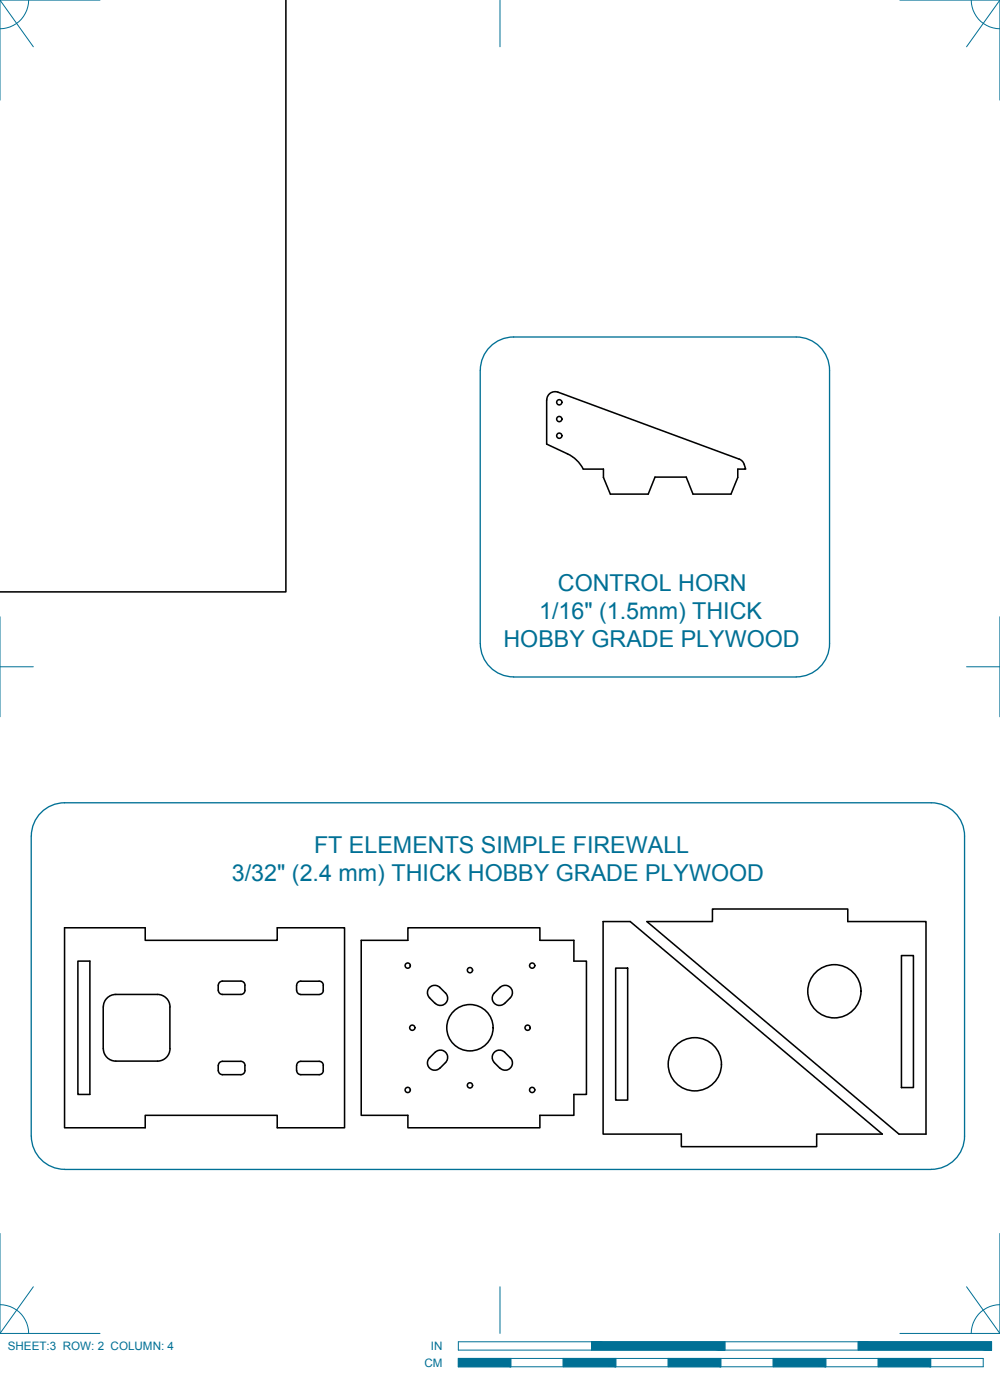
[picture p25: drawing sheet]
<svg xmlns="http://www.w3.org/2000/svg" width="190mm" height="267mm" viewBox="0 0 190 267" stroke-linecap="round" stroke-linejoin="round" font-family="sans-serif">
<defs><g id="words">
<g font-size="4.4" fill="#007095">
<text x="106.3" y="112.6">CONTROL HORN</text>
<text x="102.7" y="117.9">1/16&quot; (1.5mm) THICK</text>
<text x="95.9" y="123.3">HOBBY GRADE PLYWOOD</text>
<text x="44.2" y="167.9">3/32&quot; (2.4 mm) THICK HOBBY GRADE PLYWOOD</text>
<text x="59.8" y="162.5">FT ELEMENTS SIMPLE FIREWALL</text>
</g>
<g font-size="2.2" fill="#007095">
<text x="1.5" y="257.2">SHEET:3 ROW: 2 COLUMN: 4</text>
<text x="82.1" y="257.2">IN</text>
<text x="80.8" y="260.4">CM</text>
</g>
</g></defs>
<g fill="none" stroke="#000" stroke-width=".3">
<path d="M54.5 0v112.8h-54.5M106.3 74.7l34.5 12.8M106.3 74.7a1.58 1.58 0 0 0-2.1 1.5l-.1 8.4 5.1 2.5 1.3 1.2 .6 1.1M140.8 87.5a2.06 2.06 0 0 1 1.2 1.9h-1.5v1.6l-1.2 3.1h-7.3l-1.3-3.2h-5.9l-1.3 3.2h-7.2l-1.3-3.1v-1.6h-3.9M12.3 176.7h15.4v2.4h25.1v-2.4h12.8v38.1h-12.8v-2.3h-25.1v2.3h-15.4zM68.8 179.1h8.9v-2.4h25.1v2.4h6.5v4h2.4v25.4h-2.4v4h-6.5v2.3h-25.1v-2.3h-8.9zM114.9 175.6h5.2l48 40.4h-12.5v2.4h-25.8v-2.4h-14.9zM123.2 175.6h12.5v-2.4h25.8v2.4h14.9v40.4h-5.1zM14.8 183.1h2.3v25.4h-2.3zM19.7 199.8v-8a2.38 2.38 0 0 1 2.4-2.4h7.9a2.38 2.38 0 0 1 2.4 2.4v8M19.7 199.8a2.38 2.38 0 0 0 2.4 2.3h7.9a2.38 2.38 0 0 0 2.4-2.3M41.8 187.1l.6-.2h3.5a.76 .76 0 0 1 .8 .8v.9a.79 .79 0 0 1-.8 .8h-3.5a.79 .79 0 0 1-.8-.8v-.9z"/>
<path d="M56.5 187.7v1M56.5 188.6a.79 .79 0 0 0 .8 .8l3.5 .1M57.3 186.9h3.5M57.3 186.9a.79 .79 0 0 0-.8 .8M60.8 186.9a.79 .79 0 0 1 .8 .8v1a.76 .76 0 0 1-.8 .7M82.9 191.1a1.38 1.38 0 0 0 2 0 1.38 1.38 0 0 0 0-1.9 2.65 2.65 0 0 0-2.1-1.5 1.39 1.39 0 0 0-1.3 .9 1.39 1.39 0 0 0 .3 1.5l1.1 1.1M94.1 189.2a2.74 2.74 0 0 1 2.1-1.5 1.39 1.39 0 0 1 1.3 .9 1.39 1.39 0 0 1-.3 1.5M94.2 189.2a1.39 1.39 0 0 0 0 1.9 1.39 1.39 0 0 0 1.9 0M97.2 190.1l-1.1 1.1M117.3 184.4h2.3v25.2h-2.3zM171.7 182h2.3v25.2h-2.3zM41.8 202.4l.6-.2h3.5a.76 .76 0 0 1 .8 .8v.9a.79 .79 0 0 1-.8 .8h-3.5a.83 .83 0 0 1-.8-.8v-.9z"/>
<path d="M56.5 203v.9M56.5 203.9a.79 .79 0 0 0 .8 .8h3.5M60.8 202.2h-3.5a.79 .79 0 0 0-.8 .8M60.8 202.2a.76 .76 0 0 1 .8 .8v.9a.79 .79 0 0 1-.8 .8M82.9 200.4a2.65 2.65 0 0 0-1.5 2.1 1.39 1.39 0 0 0 .9 1.3 1.39 1.39 0 0 0 1.5-.3M82.9 200.5a1.39 1.39 0 0 1 2 0 1.39 1.39 0 0 1 0 1.9l-1.1 1.1M94.2 202.4l1 1.1M97.2 201.5a1.39 1.39 0 0 1 0 2 1.39 1.39 0 0 1-2 0M97.2 201.5a2.68 2.68 0 0 0-2-1.5 1.39 1.39 0 0 0-1.3 .9 1.39 1.39 0 0 0 .3 1.5"/>
<circle cx="106.5" cy="79.8" r=".5"/>
<circle cx="106.5" cy="76.6" r=".5"/>
<circle cx="106.5" cy="83" r=".5"/>
<circle cx="77.7" cy="183.9" r=".5"/>
<circle cx="78.5" cy="195.8" r=".5"/>
<circle cx="89.5" cy="195.8" r="4.4"/>
<circle cx="89.5" cy="184.8" r=".5"/>
<circle cx="100.5" cy="195.8" r=".5"/>
<circle cx="101.4" cy="183.9" r=".5"/>
<circle cx="159" cy="188.8" r="5.1"/>
<circle cx="77.7" cy="207.6" r=".5"/>
<circle cx="89.5" cy="206.8" r=".5"/>
<circle cx="101.4" cy="207.6" r=".5"/>
<circle cx="132.4" cy="202.7" r="5.1"/>
</g>
<path d="M91.5 122.6v-52.1a6.3 6.3 0 0 1 6.3-6.3h53.9a6.3 6.3 0 0 1 6.3 6.3v52.1M91.5 122.6a6.4 6.4 0 0 0 6.3 6.4l53.9-.1a6.3 6.3 0 0 0 6.3-6.3M12.3 222.8h165.1M12.3 222.8a6.4 6.4 0 0 1-6.4-6.4l.1-57.1a6.3 6.3 0 0 1 6.3-6.4h165.1a6.3 6.3 0 0 1 6.3 6.4v57.1a6.3 6.3 0 0 1-6.3 6.4" fill="none" stroke="#007095" stroke-width=".25"/>
<g fill="none" stroke="#007095" stroke-width=".19">
<path d="M0 0l6.3 8.9M5.5 0a5.5 5.5 0 0 1-5.5 5.5M19 0h-19v19.1M95.2 0v8.9M171.4 0h19.1v19.1M185 0a5.5 5.5 0 0 0 5.5 5.5M190.5 0l-6.4 8.9M0 117.5v19M190.5 117.5v19M0 127h6.3M184.1 127h6.4M0 235v19h19"/>
<path d="M190.5 235v19h-19.1M0 248.5a5.5 5.5 0 0 1 5.5 5.5M6.3 245.1l-6.3 8.9M87.3 255.6h101.6v1.6h-101.6zM87.3 258.8h100v1.6h-100zM95.2 245.1v8.9M97.3 258.8v1.6M107.3 258.8v1.6M112.7 255.6v1.6M117.3 258.8v1.6M127.3 258.8v1.6M137.3 258.8v1.6"/>
<path d="M138.1 255.6v1.6M147.3 258.8v1.6M157.3 258.8v1.6M163.5 255.6v1.6M167.3 258.8v1.6M177.3 258.8v1.6M184.1 245.1l6.4 8.9M190.5 248.5a5.5 5.5 0 0 0-5.5 5.5"/>
</g>
<g fill="#007095" stroke="#007095" stroke-width=".19">
<path d="M163.5 255.6l25.4 1.6v-1.6zM163.5 255.6l25.4 1.6h-25.4z"/>
<path d="M112.7 255.6l25.4 1.6v-1.6zM112.7 255.6l25.4 1.6h-25.4z"/>
<path d="M167.3 258.8l10 1.6v-1.6zM167.3 258.8l10 1.6h-10z"/>
<path d="M147.3 258.8l10 1.6v-1.6zM147.3 258.8l10 1.6h-10z"/>
<path d="M127.3 258.8l10 1.6v-1.6zM127.3 258.8l10 1.6h-10z"/>
<path d="M107.3 258.8l10 1.6v-1.6zM107.3 258.8l10 1.6h-10z"/>
<path d="M87.3 258.8l10 1.6v-1.6zM87.3 258.8l10 1.6h-10z"/>
</g>
<use href="#words"/>
</svg>
